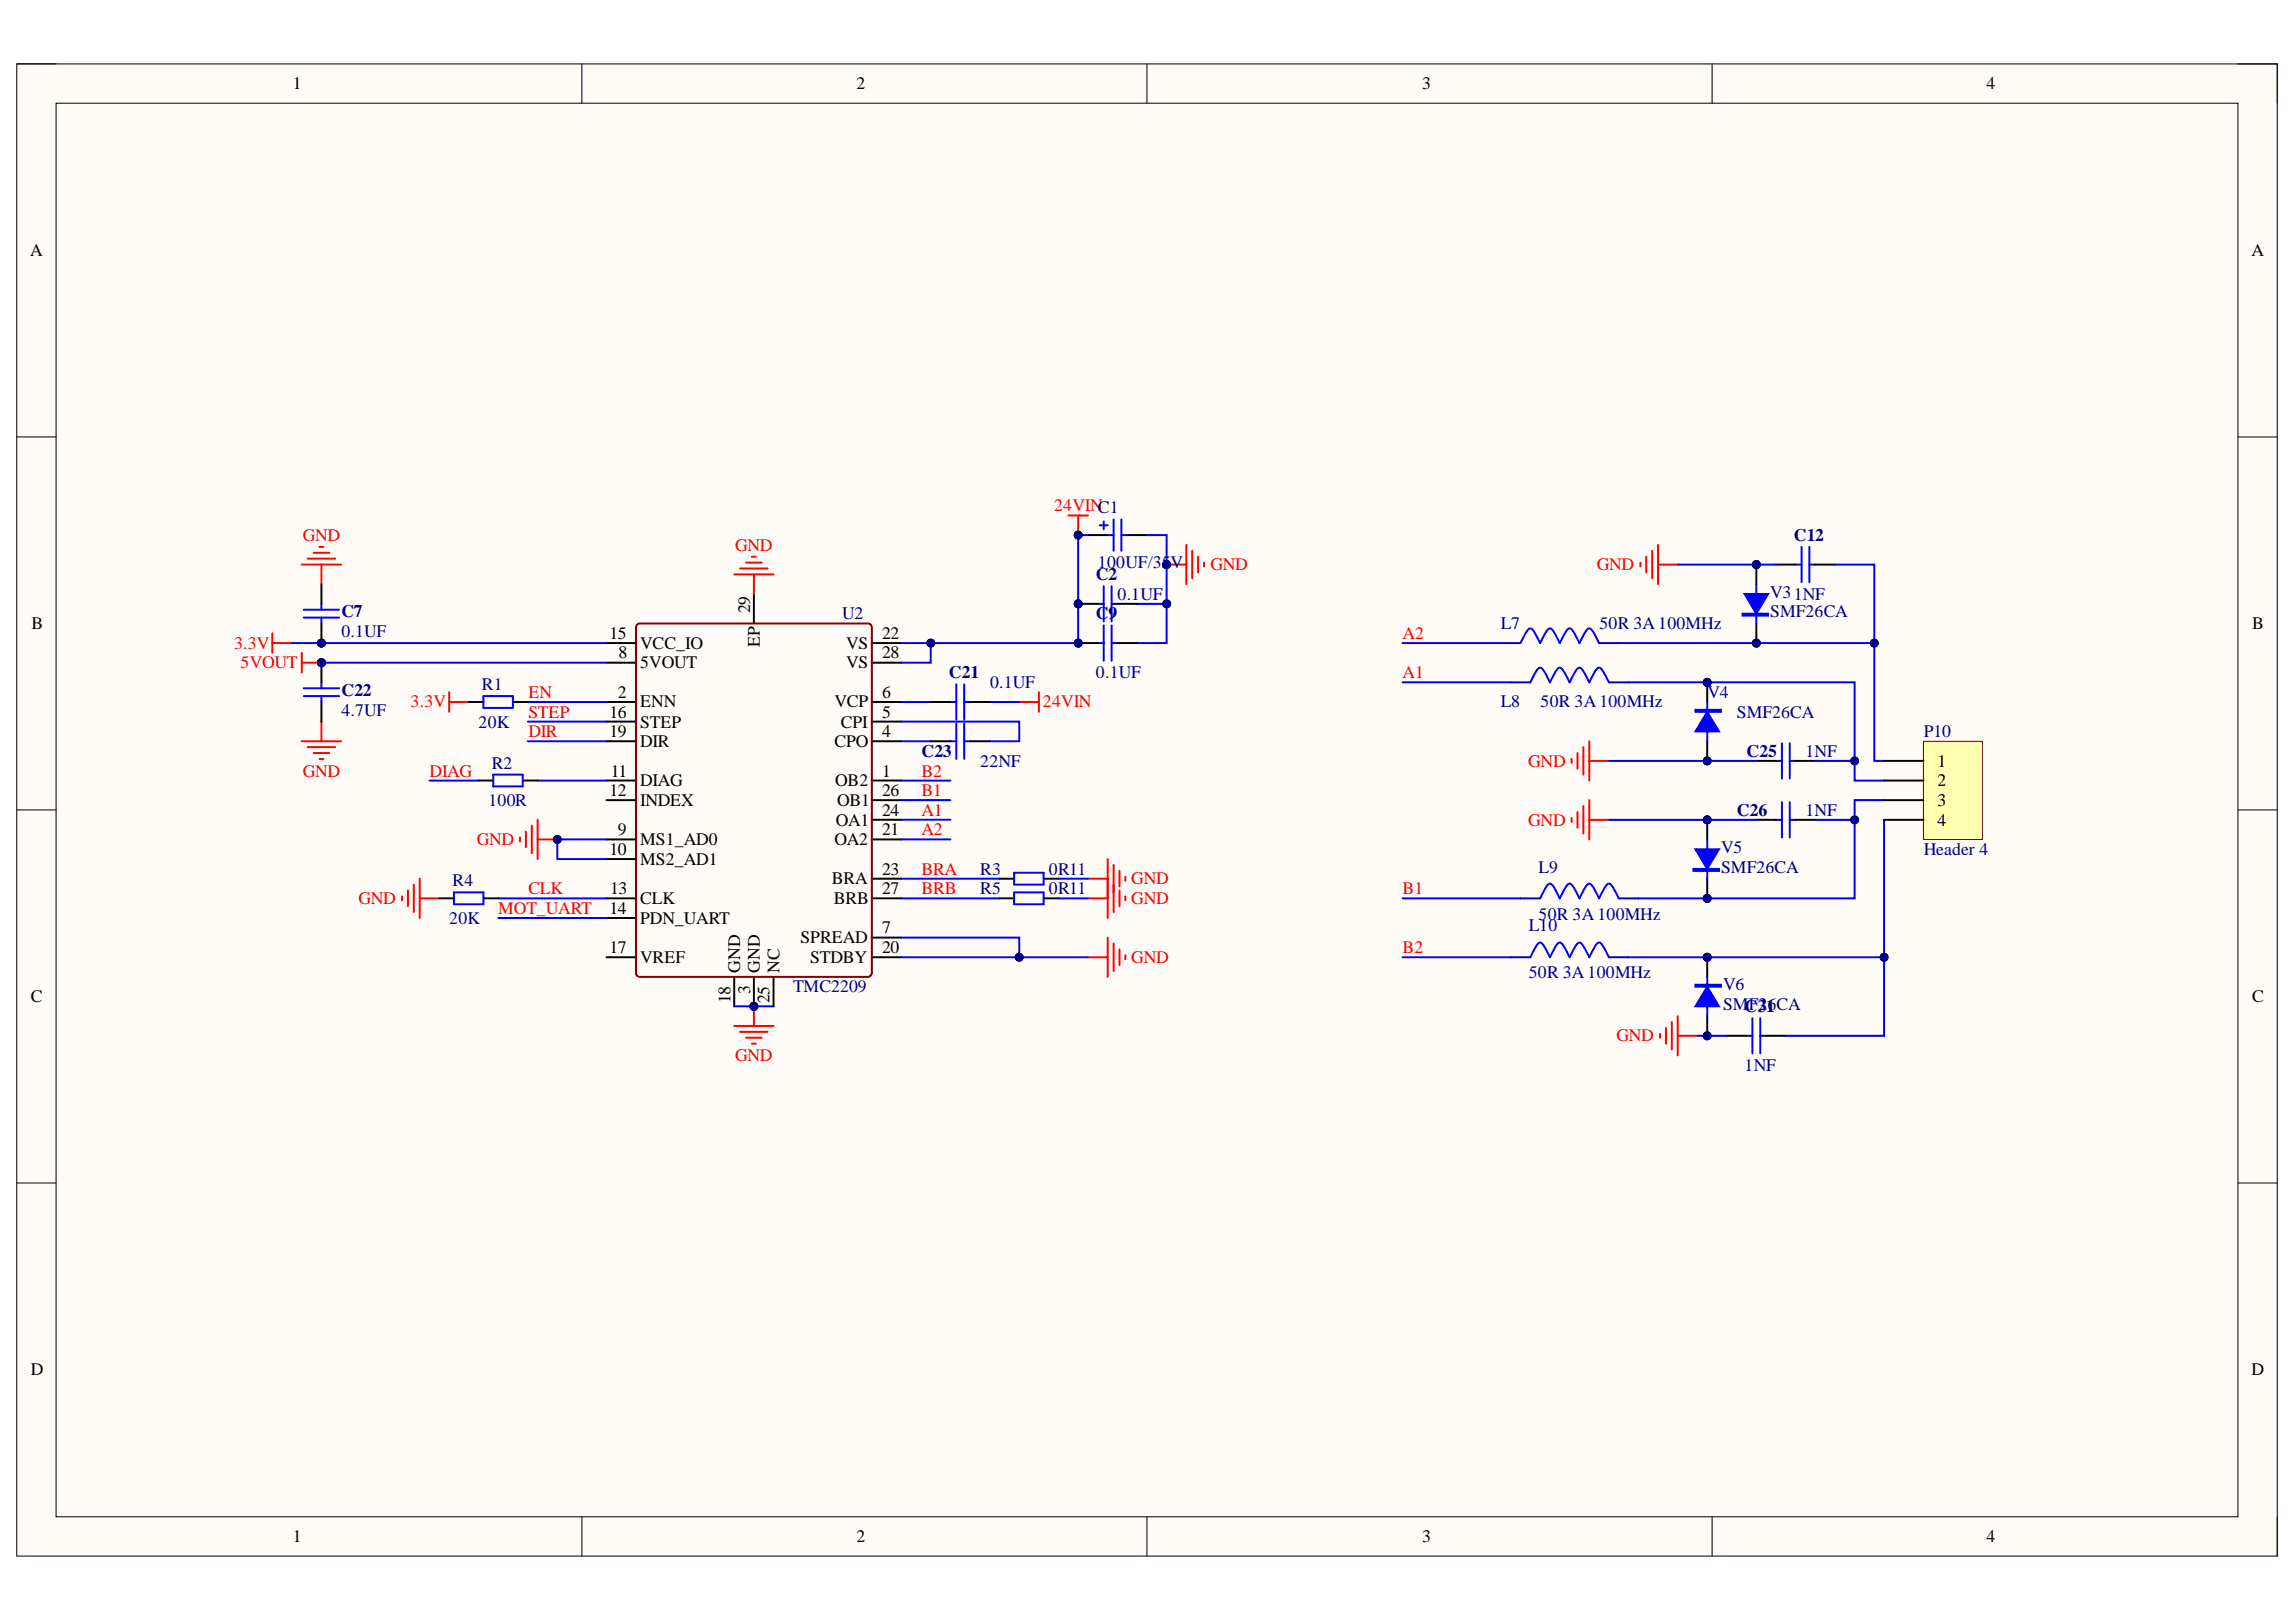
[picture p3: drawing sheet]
<svg xmlns="http://www.w3.org/2000/svg" width="297mm" height="210mm" viewBox="0 0 297 210" stroke-linecap="round" stroke-linejoin="round" font-family="sans-serif">
<defs><g id="words">
<g font-size="2.3">
<text x="37.9" y="11.6">1</text>
<text x="110.8" y="11.6">2</text>
<text x="184" y="11.6">3</text>
<text x="257" y="11.6">4</text>
<text x="3.9" y="33.1">A</text>
<text x="291.3" y="33.1">A</text>
<text x="4.1" y="81.4">B</text>
<text x="78.8" y="82.7">15</text>
<text x="82.8" y="83.9">VCC_IO</text>
<text x="97" y="79.4" transform="rotate(-90 97 79.4)">29</text>
<text x="98.3" y="83.8" transform="rotate(-90 98.3 83.8)">EP</text>
<text x="109.5" y="83.9">VS</text>
<text x="114.1" y="82.7">22</text>
<text x="291.4" y="81.4">B</text>
<text x="80" y="85.2">8</text>
<text x="82.8" y="86.5">5VOUT</text>
<text x="109.5" y="86.5">VS</text>
<text x="114.1" y="85.2">28</text>
<text x="78.8" y="92.9">16</text>
<text x="78.8" y="95.4">19</text>
<text x="79.9" y="90.3">2</text>
<text x="82.8" y="91.5">ENN</text>
<text x="82.8" y="94.2">STEP</text>
<text x="107.9" y="91.5">VCP</text>
<text x="108.8" y="94.2">CPI</text>
<text x="114.1" y="95.4">4</text>
<text x="114.1" y="92.9">5</text>
<text x="114.1" y="90.3">6</text>
<text x="79" y="100.5">11</text>
<text x="82.8" y="101.8">DIAG</text>
<text x="82.8" y="96.7">DIR</text>
<text x="107.9" y="96.7">CPO</text>
<text x="108" y="101.8">OB2</text>
<text x="114.1" y="100.5">1</text>
<text x="250.7" y="99.2">1</text>
<text x="250.7" y="101.8">2</text>
<text x="78.8" y="103">12</text>
<text x="82.8" y="104.3">INDEX</text>
<text x="108.1" y="106.8">OA1</text>
<text x="108.3" y="104.3">OB1</text>
<text x="114.1" y="105.6">24</text>
<text x="114.1" y="103">26</text>
<text x="250.7" y="104.3">3</text>
<text x="250.7" y="106.8">4</text>
<text x="78.8" y="110.6">10</text>
<text x="79.9" y="108.1">9</text>
<text x="82.8" y="109.4">MS1_AD0</text>
<text x="82.8" y="111.9">MS2_AD1</text>
<text x="107.9" y="109.4">OA2</text>
<text x="114.1" y="108.1">21</text>
<text x="114.1" y="113.2">23</text>
<text x="78.8" y="118.3">14</text>
<text x="78.9" y="115.7">13</text>
<text x="82.8" y="117">CLK</text>
<text x="82.8" y="119.5">PDN_UART</text>
<text x="107.6" y="114.5">BRA</text>
<text x="107.9" y="117">BRB</text>
<text x="114.1" y="115.7">27</text>
<text x="78.8" y="123.3">17</text>
<text x="82.8" y="124.6">VREF</text>
<text x="95.8" y="125.9" transform="rotate(-90 95.8 125.9)">GND</text>
<text x="98.3" y="125.9" transform="rotate(-90 98.3 125.9)">GND</text>
<text x="100.8" y="125.9" transform="rotate(-90 100.8 125.9)">NC</text>
<text x="103.5" y="122.1">SPREAD</text>
<text x="104.8" y="124.6">STDBY</text>
<text x="114.1" y="120.8">7</text>
<text x="114.1" y="123.3">20</text>
<text x="4" y="129.7">C</text>
<text x="94.5" y="129.8" transform="rotate(-90 94.5 129.8)">18</text>
<text x="97" y="128.7" transform="rotate(-90 97 128.7)">3</text>
<text x="99.6" y="129.8" transform="rotate(-90 99.6 129.8)">25</text>
<text x="291.4" y="129.7">C</text>
<text x="4" y="177.9">D</text>
<text x="291.3" y="177.9">D</text>
<text x="37.9" y="199.6">1</text>
<text x="110.8" y="199.6">2</text>
<text x="184" y="199.6">3</text>
<text x="257" y="199.6">4</text>
</g>
<g font-size="2.3" fill="#f00">
<text x="39.2" y="70">GND</text>
<text x="95.1" y="71.3">GND</text>
<text x="136.4" y="66.2">24VINC1</text>
<text x="156.6" y="73.8">GND</text>
<text x="206.6" y="73.8">GND</text>
<text x="30.3" y="83.9">3.3V</text>
<text x="181.5" y="82.7">A2</text>
<text x="31.1" y="86.5">5VOUT</text>
<text x="181.5" y="87.7">A1</text>
<text x="53.1" y="91.5">3.3V</text>
<text x="68.4" y="92.9">STEP</text>
<text x="68.4" y="95.4">DIR</text>
<text x="68.4" y="90.3">EN</text>
<text x="134.9" y="91.5">24VIN</text>
<text x="39.2" y="100.5">GND</text>
<text x="55.6" y="100.5">DIAG</text>
<text x="119.2" y="100.5">B2</text>
<text x="197.7" y="99.2">GND</text>
<text x="119.2" y="105.6">A1</text>
<text x="119.2" y="103">B1</text>
<text x="197.7" y="106.8">GND</text>
<text x="61.7" y="109.4">GND</text>
<text x="119.2" y="108.1">A2</text>
<text x="119.2" y="113.2">BRA</text>
<text x="46.4" y="117">GND</text>
<text x="64.5" y="118.3">MOT_UART</text>
<text x="68.4" y="115.7">CLK</text>
<text x="119.2" y="115.7">BRB</text>
<text x="146.4" y="114.5">GND</text>
<text x="146.4" y="117">GND</text>
<text x="181.5" y="115.7">B1</text>
<text x="146.4" y="124.6">GND</text>
<text x="181.5" y="123.3">B2</text>
<text x="95.1" y="137.4">GND</text>
<text x="209.1" y="134.7">GND</text>
</g>
<g font-size="2.3" fill="#000080">
<text x="232.1" y="70">C12</text>
<text x="141.8" y="75.1">C2</text>
<text x="142" y="73.5">100UF/35</text>
<text x="144.6" y="77.6">0.1UF</text>
<text x="151.4" y="73.5">V</text>
<text x="229" y="77.3">V31NF</text>
<text x="44.2" y="79.9">C7</text>
<text x="44.2" y="82.4">0.1UF</text>
<text x="109" y="80.1">U2</text>
<text x="141.8" y="80.1">C</text>
<text x="143.4" y="80.1">9</text>
<text x="194.2" y="81.4">L7</text>
<text x="206.9" y="81.4">50R 3A100MHz</text>
<text x="229" y="79.9">SMF26CA</text>
<text x="62.3" y="89.3">R1</text>
<text x="122.8" y="87.7">C21</text>
<text x="128.1" y="89">0.1UF</text>
<text x="141.8" y="87.7">0.1UF</text>
<text x="44.2" y="90">C22</text>
<text x="44.2" y="92.6">4.7UF</text>
<text x="61.9" y="94.2">20K</text>
<text x="194.2" y="91.5">L8</text>
<text x="199.3" y="91.5">50R 3A100MHz</text>
<text x="220.9" y="90.3">V4</text>
<text x="224.7" y="92.9">SMF26CA</text>
<text x="248.9" y="95.4">P10</text>
<text x="63.6" y="99.5">R2</text>
<text x="119.2" y="98">C23</text>
<text x="126.8" y="99.2">22NF</text>
<text x="226" y="98">C25</text>
<text x="233.6" y="98">1NF</text>
<text x="63.2" y="104.3">100R</text>
<text x="224.7" y="105.6">C26</text>
<text x="233.6" y="105.6">1NF</text>
<text x="126.8" y="113.2">R3</text>
<text x="135.7" y="113.2">0R11</text>
<text x="199.1" y="112.9">L9</text>
<text x="222.7" y="110.4">V5</text>
<text x="222.7" y="112.9">SMF26CA</text>
<text x="248.9" y="110.6">Header 4</text>
<text x="58.1" y="119.5">20K</text>
<text x="58.5" y="114.7">R4</text>
<text x="126.8" y="115.7">R5</text>
<text x="135.7" y="115.7">0R11</text>
<text x="199.1" y="119">50R 3A100MHz</text>
<text x="197.8" y="120.5">L10</text>
<text x="102.6" y="128.4">TMC2209</text>
<text x="197.8" y="126.6">50R 3A100MHz</text>
<text x="222.9" y="128.1">V6</text>
<text x="222.9" y="130.7">SMF26CA</text>
<text x="225.7" y="130.9">C31</text>
<text x="225.7" y="138.6">1NF</text>
</g>
</g></defs>
<path d="M2.2 8.3h292.4v193.1h-292.4z" fill-rule="evenodd" fill="#fffcf8"/>
<path d="M2.2 8.3h292.4v193.1h-292.4z" fill="none" stroke="#000" stroke-width=".13"/>
<path d="M7.3 13.4h282.2v182.9h-282.2z" fill-rule="evenodd" fill="#fffcf8"/>
<g fill="none" stroke="#000" stroke-width=".13">
<path d="M2.2 8.3h5.1M7.3 13.4h282.2v182.9h-282.2zM75.3 8.3v5M148.4 8.3v5M221.5 8.3v5.1M289.5 8.3h5.1v5.1M2.2 56.5h5.1M289.5 56.5h5.1M2.2 104.8h5.1M289.5 104.8h5.1M2.2 153.1h5.1M289.5 153.1h5.1"/>
<path d="M75.3 196.3v5.1M148.4 196.3v5.1M221.5 196.3v5.1M294.6 196.3v5.1"/>
</g>
<g fill="none" stroke="#00f" stroke-width=".25">
<path d="M232.3 73.1h.8M233.1 70.8v4.5M234.1 73.1h.7M234.1 70.8v4.5M196.7 83.2l.8-1.5a.45 .45 0 0 1 .5-.4 .45 .45 0 0 1 .4 .4l.9 1.5 .8-1.5a.45 .45 0 0 1 .4-.4 .45 .45 0 0 1 .5 .4l.8 1.5 .8-1.4a.51 .51 0 0 1 .5-.5 .51 .51 0 0 1 .5 .5l.7 1.4 .9-1.5a.45 .45 0 0 1 .4-.4 .45 .45 0 0 1 .5 .4l.8 1.5M198 88.3l.8-1.5a.45 .45 0 0 1 .5-.4 .45 .45 0 0 1 .4 .4l.8 1.5 .8-1.5a.45 .45 0 0 1 .5-.4 .45 .45 0 0 1 .4 .4l.9 1.5 .8-1.5a.45 .45 0 0 1 .4-.4 .45 .45 0 0 1 .5 .4l.8 1.5 .8-1.5a.45 .45 0 0 1 .5-.4 .45 .45 0 0 1 .4 .4l.9 1.5M229.8 98.5h.7M230.5 96.2v4.6M231.5 98.5h.8M231.5 96.2v4.6M199.3 116.3l.8-1.7a.42 .42 0 0 1 .5-.3 .42 .42 0 0 1 .4 .4l.8 1.6 .9-1.7a.43 .43 0 0 1 .4-.3 .43 .43 0 0 1 .4 .4l.8 1.6 .9-1.7a.42 .42 0 0 1 .5-.3 .42 .42 0 0 1 .4 .4l.8 1.6 .9-1.7a.42 .42 0 0 1 .4-.2 .42 .42 0 0 1 .4 .3l.8 1.6M229.8 106.1h.7"/>
<path d="M230.5 103.8v4.6M231.5 103.8v4.6M231.5 106.1h.8M198 123.9l.9-1.7a.43 .43 0 0 1 .4-.2 .43 .43 0 0 1 .4 .3l.8 1.6 .9-1.7a.43 .43 0 0 1 .5-.2 .43 .43 0 0 1 .3 .3l.9 1.6 .9-1.7a.43 .43 0 0 1 .4-.2 .43 .43 0 0 1 .4 .3l.8 1.6 .9-1.7a.43 .43 0 0 1 .4-.2 .43 .43 0 0 1 .4 .3l.9 1.6M226 134h.7M226.7 131.8v4.5M227.7 134h.8M227.7 131.8v4.5"/>
</g>
<path d="M194.2 83.2h2.5M195.4 88.3h2.6M206.9 83.2h2.5M208.2 88.3h2.5M196.7 116.3h2.6M209.4 116.3h2.6M195.4 123.9h2.6M208.2 123.9h2.5" fill="none" stroke="#0000bf" stroke-width=".25"/>
<path d="M229.8 73.1h2.5M234.8 73.1h2.6M227.2 98.5h2.6M232.3 98.5h2.5M227.2 106.1h2.6M232.3 106.1h2.5M223.4 134h2.6M228.5 134h2.5" fill="none" stroke="#000" stroke-width=".25"/>
<g fill="none" stroke="#f00" stroke-width=".25">
<path d="M212.2 72.8v.5M213 72v2.1M213.7 71.3v3.5M214.5 70.5v5.1M214.5 73.1h2.5M203.3 98.2v.5M204.1 97.5v2M204.8 96.7v3.6M205.6 95.9v5.1M205.6 98.5h2.6M203.3 105.8v.5M204.1 105.1v2"/>
<path d="M204.8 104.3v3.6M205.6 103.5v5.1M205.6 106.1h2.6M95 132.8h5.1M95.7 133.5h3.6M96.5 134.3h2M97.3 135.1h.5M97.5 130.2v2.6M214.8 133.8v.5M215.5 133v2.1M216.3 132.3v3.5M217 131.5v5.1"/>
<path d="M217 134h2.6"/>
</g>
<circle cx="97.5" cy="130.2" r=".51" fill="#000080"/>
<circle cx="97.5" cy="130.2" r=".51" fill="none" stroke="#000080" stroke-width=".13"/>
<circle cx="97.5" cy="130.2" r=".51" fill="#000080"/>
<circle cx="97.5" cy="130.2" r=".51" fill="none" stroke="#000080" stroke-width=".13"/>
<path d="M78.5 90.8h3.8M112.8 101h3.8M97.5 126.4v3.8" fill="none" stroke="#000" stroke-width=".25"/>
<circle cx="97.5" cy="130.2" r=".51" fill="#000080"/>
<circle cx="97.5" cy="130.2" r=".51" fill="none" stroke="#000080" stroke-width=".13"/>
<g fill="none" stroke="#000" stroke-width=".25">
<path d="M97.5 76.9v3.8M78.5 95.9h3.8M78.5 93.4h3.8M78.5 85.8h3.8M78.5 83.2h3.8M112.8 95.9h3.8M112.8 93.4h3.8M112.8 90.8h3.8M112.8 85.8h3.8M112.8 83.2h3.8M78.5 108.6h3.8M78.5 111.2h3.8"/>
<path d="M78.5 101h3.8M78.5 103.5h3.8M78.5 116.3h3.8M78.5 118.8h3.8M112.8 108.6h3.8M112.8 103.5h3.8M112.8 116.3h3.8M112.8 113.7h3.8M112.8 106.1h3.8M129.3 116.3h1.9M129.3 113.7h1.9M135.1 116.3h1.8"/>
<path d="M135.1 113.7h1.8M78.5 123.9h3.8M95 126.4v3.8M100.1 126.4v3.8M112.8 121.3h3.8M112.8 123.9h3.8"/>
</g>
<path d="M82.3 80.9l.2-.1 .3-.1h29.5l.2 .1 .2 .1 .1 .3v44.7l-.1 .3-.2 .1-.2 .1h-29.5l-.3-.1-.2-.1v-.3v-44.7z" fill="none" stroke="#800" stroke-width=".25"/>
<g fill="none" stroke="#f00" stroke-width=".25">
<path d="M39 73.1h5.1M39.8 72.3h3.6M40.6 71.5h2M41.3 70.8h.5M41.6 73.1v2.5M95 74.3h5.1M95.7 73.6h3.6M96.5 72.8h2M97.3 72h.5M97.5 74.3v2.6M39 95.9h5.1M39 84.5v2.5"/>
<path d="M39 85.8h2.6M39.8 96.7h3.6M40.6 97.5h2M41.3 98.2h.5M41.6 93.4v2.5M140.8 113.7h2.5M140.8 116.3h2.5M143.3 111.2v7.6M144.1 111.9v6.1M144.8 112.7v2M144.8 115.2v2.1M145.6 113.5v.5"/>
<path d="M145.6 116v.5"/>
</g>
<path d="M131.2 112.9h3.8v1.6h-3.8zM131.2 115.5h3.8v1.5h-3.8z" fill="none" stroke="#00f" stroke-width=".25"/>
<circle cx="41.6" cy="85.8" r=".51" fill="#000080"/>
<circle cx="41.6" cy="85.8" r=".51" fill="none" stroke="#000080" stroke-width=".13"/>
<g fill="none" stroke="#f00" stroke-width=".25">
<path d="M150.9 73.1h2.6M153.5 70.5v5.1M154.2 71.3v3.5M155 72v2.1M155.8 72.8v.5M52 116v.5M52.8 115.2v2.1M53.5 114.5v3.5M54.3 113.7v5.1M54.3 116.3h2.5M140.8 123.9h2.5M143.3 121.3v5.1"/>
<path d="M144.1 122.1v3.6M144.8 122.9v2M145.6 123.6v.5"/>
</g>
<circle cx="150.9" cy="73.1" r=".51" fill="#000080"/>
<circle cx="150.9" cy="73.1" r=".51" fill="none" stroke="#000080" stroke-width=".13"/>
<path d="M138.2 66.7h2.6M139.5 66.7v2.5" fill="none" stroke="#f00" stroke-width=".25"/>
<circle cx="139.5" cy="69.2" r=".51" fill="#000080"/>
<circle cx="139.5" cy="69.2" r=".51" fill="none" stroke="#000080" stroke-width=".13"/>
<path d="M131.9 90.8h2.5M134.4 89.6v2.5" fill="none" stroke="#f00" stroke-width=".25"/>
<circle cx="220.9" cy="134" r=".51" fill="#000080"/>
<circle cx="220.9" cy="134" r=".51" fill="none" stroke="#000080" stroke-width=".13"/>
<circle cx="220.9" cy="123.9" r=".51" fill="#000080"/>
<circle cx="220.9" cy="123.9" r=".51" fill="none" stroke="#000080" stroke-width=".13"/>
<path d="M220.9 131.5v2.5" fill="none" stroke="#000" stroke-width=".25"/>
<circle cx="220.9" cy="134" r=".51" fill="#000080"/>
<circle cx="220.9" cy="134" r=".51" fill="none" stroke="#000080" stroke-width=".13"/>
<path d="M220.9 123.9v2.5" fill="none" stroke="#000" stroke-width=".25"/>
<circle cx="220.9" cy="123.9" r=".51" fill="#000080"/>
<circle cx="220.9" cy="123.9" r=".51" fill="none" stroke="#000080" stroke-width=".13"/>
<path d="M219.3 127.4h3.3v.3h-3.3zM219.3 127.6h3.3M220.9 126.4v5.1" fill="none" stroke="#00f" stroke-width=".25"/>
<path d="M220.9 127.7l1.5 2.5h-3.1z" fill="#00f"/>
<path d="M220.9 127.7l1.5 2.5h-3.1z" fill="none" stroke="#00f" stroke-width=".25"/>
<circle cx="220.9" cy="98.5" r=".51" fill="#000080"/>
<circle cx="220.9" cy="98.5" r=".51" fill="none" stroke="#000080" stroke-width=".13"/>
<circle cx="220.9" cy="88.3" r=".51" fill="#000080"/>
<circle cx="220.9" cy="88.3" r=".51" fill="none" stroke="#000080" stroke-width=".13"/>
<path d="M220.9 95.9v2.6" fill="none" stroke="#000" stroke-width=".25"/>
<circle cx="220.9" cy="98.5" r=".51" fill="#000080"/>
<circle cx="220.9" cy="98.5" r=".51" fill="none" stroke="#000080" stroke-width=".13"/>
<path d="M220.9 88.3v2.5" fill="none" stroke="#000" stroke-width=".25"/>
<circle cx="220.9" cy="88.3" r=".51" fill="#000080"/>
<circle cx="220.9" cy="88.3" r=".51" fill="none" stroke="#000080" stroke-width=".13"/>
<path d="M219.3 91.9h3.3v.2h-3.3zM219.3 92h3.3M220.9 90.8v5.1" fill="none" stroke="#00f" stroke-width=".25"/>
<path d="M220.9 92.1l1.5 2.6h-3.1z" fill="#00f"/>
<path d="M220.9 92.1l1.5 2.6h-3.1z" fill="none" stroke="#00f" stroke-width=".25"/>
<circle cx="220.9" cy="106.1" r=".51" fill="#000080"/>
<circle cx="220.9" cy="106.1" r=".51" fill="none" stroke="#000080" stroke-width=".13"/>
<circle cx="220.9" cy="116.3" r=".51" fill="#000080"/>
<circle cx="220.9" cy="116.3" r=".51" fill="none" stroke="#000080" stroke-width=".13"/>
<path d="M220.9 106.1v2.5" fill="none" stroke="#000" stroke-width=".25"/>
<circle cx="220.9" cy="106.1" r=".51" fill="#000080"/>
<circle cx="220.9" cy="106.1" r=".51" fill="none" stroke="#000080" stroke-width=".13"/>
<path d="M220.9 113.7v2.6" fill="none" stroke="#000" stroke-width=".25"/>
<circle cx="220.9" cy="116.3" r=".51" fill="#000080"/>
<circle cx="220.9" cy="116.3" r=".51" fill="none" stroke="#000080" stroke-width=".13"/>
<path d="M219.1 112.4h3.3v.3h-3.3zM219.1 112.6h3.3M220.9 108.6v5.1" fill="none" stroke="#00f" stroke-width=".25"/>
<path d="M219.3 109.9h3.1l-1.5 2.5z" fill="#00f"/>
<path d="M219.3 109.9h3.1l-1.5 2.5z" fill="none" stroke="#00f" stroke-width=".25"/>
<circle cx="227.2" cy="73.1" r=".51" fill="#000080"/>
<circle cx="227.2" cy="73.1" r=".51" fill="none" stroke="#000080" stroke-width=".13"/>
<circle cx="227.2" cy="83.2" r=".51" fill="#000080"/>
<circle cx="227.2" cy="83.2" r=".51" fill="none" stroke="#000080" stroke-width=".13"/>
<path d="M227.2 73.1v2.5" fill="none" stroke="#000" stroke-width=".25"/>
<circle cx="227.2" cy="73.1" r=".51" fill="#000080"/>
<circle cx="227.2" cy="73.1" r=".51" fill="none" stroke="#000080" stroke-width=".13"/>
<path d="M227.2 80.7v2.5" fill="none" stroke="#000" stroke-width=".25"/>
<circle cx="227.2" cy="83.2" r=".51" fill="#000080"/>
<circle cx="227.2" cy="83.2" r=".51" fill="none" stroke="#000080" stroke-width=".13"/>
<path d="M225.4 79.4h3.3v.3h-3.3zM225.4 79.5h3.3M227.2 75.6v5.1" fill="none" stroke="#00f" stroke-width=".25"/>
<path d="M225.7 76.9h3l-1.5 2.5z" fill="#00f"/>
<path d="M142.3 68h1M142.8 67.5v1M143.3 69.2h.8M144.1 67.2v4.1M145.1 69.2h.7M145.1 67.2v4.1M225.7 76.9h3l-1.5 2.5z" fill="none" stroke="#00f" stroke-width=".25"/>
<path d="M35.2 82v2.5M35.2 83.2h2.6M58.1 89.6v2.5M58.1 90.8h2.6M67.3 108.4v.5M68 107.6v2M68.8 106.9v3.5M69.6 106.1v5.1M69.6 108.6h2.5" fill="none" stroke="#f00" stroke-width=".25"/>
<path d="M140.8 69.2h2.5M145.8 69.2h2.6" fill="none" stroke="#000" stroke-width=".25"/>
<circle cx="72.1" cy="108.6" r=".51" fill="#000080"/>
<circle cx="72.1" cy="108.6" r=".51" fill="none" stroke="#000080" stroke-width=".13"/>
<path d="M181.5 88.3h13.9M181.5 83.2h12.7M209.4 83.2h33.1v15.3h1.2M181.5 123.9h13.9" fill="none" stroke="#00f" stroke-width=".25"/>
<circle cx="227.2" cy="83.2" r=".51" fill="#000080"/>
<circle cx="227.2" cy="83.2" r=".51" fill="none" stroke="#000080" stroke-width=".13"/>
<circle cx="242.5" cy="83.2" r=".51" fill="#000080"/>
<circle cx="242.5" cy="83.2" r=".51" fill="none" stroke="#000080" stroke-width=".13"/>
<path d="M237.4 73.1h5.1v10.1M181.5 116.3h15.2" fill="none" stroke="#00f" stroke-width=".25"/>
<circle cx="242.5" cy="83.2" r=".51" fill="#000080"/>
<circle cx="242.5" cy="83.2" r=".51" fill="none" stroke="#000080" stroke-width=".13"/>
<path d="M217 73.1h12.8" fill="none" stroke="#00f" stroke-width=".25"/>
<circle cx="227.2" cy="73.1" r=".51" fill="#000080"/>
<circle cx="227.2" cy="73.1" r=".51" fill="none" stroke="#000080" stroke-width=".13"/>
<path d="M208.2 98.5h19" fill="none" stroke="#00f" stroke-width=".25"/>
<circle cx="220.9" cy="98.5" r=".51" fill="#000080"/>
<circle cx="220.9" cy="98.5" r=".51" fill="none" stroke="#000080" stroke-width=".13"/>
<path d="M208.2 106.1h19" fill="none" stroke="#00f" stroke-width=".25"/>
<circle cx="220.9" cy="106.1" r=".51" fill="#000080"/>
<circle cx="220.9" cy="106.1" r=".51" fill="none" stroke="#000080" stroke-width=".13"/>
<path d="M234.8 98.5h5.1" fill="none" stroke="#00f" stroke-width=".25"/>
<circle cx="239.9" cy="98.5" r=".51" fill="#000080"/>
<circle cx="239.9" cy="98.5" r=".51" fill="none" stroke="#000080" stroke-width=".13"/>
<path d="M219.6 134h3.8" fill="none" stroke="#00f" stroke-width=".25"/>
<circle cx="220.9" cy="134" r=".51" fill="#000080"/>
<circle cx="220.9" cy="134" r=".51" fill="none" stroke="#000080" stroke-width=".13"/>
<path d="M41.6 85.8h36.9" fill="none" stroke="#00f" stroke-width=".25"/>
<circle cx="41.6" cy="85.8" r=".51" fill="#000080"/>
<circle cx="41.6" cy="85.8" r=".51" fill="none" stroke="#000080" stroke-width=".13"/>
<path d="M68.3 95.9h10.2M68.3 93.4h10.2M68.3 90.8h10.2M64.5 116.3h14M95 130.2h5.1" fill="none" stroke="#00f" stroke-width=".25"/>
<circle cx="97.5" cy="130.2" r=".51" fill="#000080"/>
<circle cx="97.5" cy="130.2" r=".51" fill="none" stroke="#000080" stroke-width=".13"/>
<path d="M116.6 123.9h24.2" fill="none" stroke="#00f" stroke-width=".25"/>
<circle cx="131.9" cy="123.9" r=".51" fill="#000080"/>
<circle cx="131.9" cy="123.9" r=".51" fill="none" stroke="#000080" stroke-width=".13"/>
<path d="M116.6 93.4h15.3v2.5h-3.9M116.6 83.2h3.8v2.6h-3.8M116.6 95.9h3.8M116.6 90.8h3.8M116.6 116.3h12.7M116.6 113.7h12.7M116.6 108.6h6.4M116.6 106.1h6.4M116.6 103.5h6.4M116.6 101h6.4" fill="none" stroke="#00f" stroke-width=".25"/>
<circle cx="120.4" cy="83.2" r=".51" fill="#000080"/>
<circle cx="120.4" cy="83.2" r=".51" fill="none" stroke="#000080" stroke-width=".13"/>
<path d="M147.1 78.1h3.8M128 90.8h3.9M136.9 116.3h3.9M136.9 113.7h3.9" fill="none" stroke="#00f" stroke-width=".25"/>
<circle cx="150.9" cy="78.1" r=".51" fill="#000080"/>
<circle cx="150.9" cy="78.1" r=".51" fill="none" stroke="#000080" stroke-width=".13"/>
<path d="M148.4 69.2h2.5v3.9" fill="none" stroke="#00f" stroke-width=".25"/>
<circle cx="150.9" cy="73.1" r=".51" fill="#000080"/>
<circle cx="150.9" cy="73.1" r=".51" fill="none" stroke="#000080" stroke-width=".13"/>
<path d="M150.9 73.1v10.1h-3.8" fill="none" stroke="#00f" stroke-width=".25"/>
<circle cx="150.9" cy="73.1" r=".51" fill="#000080"/>
<circle cx="150.9" cy="73.1" r=".51" fill="none" stroke="#000080" stroke-width=".13"/>
<circle cx="150.9" cy="78.1" r=".51" fill="#000080"/>
<circle cx="150.9" cy="78.1" r=".51" fill="none" stroke="#000080" stroke-width=".13"/>
<path d="M234.8 106.1h5.1" fill="none" stroke="#00f" stroke-width=".25"/>
<circle cx="239.9" cy="106.1" r=".51" fill="#000080"/>
<circle cx="239.9" cy="106.1" r=".51" fill="none" stroke="#000080" stroke-width=".13"/>
<path d="M210.7 123.9h33" fill="none" stroke="#00f" stroke-width=".25"/>
<circle cx="220.9" cy="123.9" r=".51" fill="#000080"/>
<circle cx="220.9" cy="123.9" r=".51" fill="none" stroke="#000080" stroke-width=".13"/>
<circle cx="243.8" cy="123.9" r=".51" fill="#000080"/>
<circle cx="243.8" cy="123.9" r=".51" fill="none" stroke="#000080" stroke-width=".13"/>
<path d="M139.5 69.2h1.3M64.5 118.8h14" fill="none" stroke="#00f" stroke-width=".25"/>
<circle cx="139.5" cy="69.2" r=".51" fill="#000080"/>
<circle cx="139.5" cy="69.2" r=".51" fill="none" stroke="#000080" stroke-width=".13"/>
<path d="M116.6 121.3h15.3v2.6" fill="none" stroke="#00f" stroke-width=".25"/>
<circle cx="131.9" cy="123.9" r=".51" fill="#000080"/>
<circle cx="131.9" cy="123.9" r=".51" fill="none" stroke="#000080" stroke-width=".13"/>
<path d="M78.5 108.6h-6.4v2.6h6.4" fill="none" stroke="#00f" stroke-width=".25"/>
<circle cx="72.1" cy="108.6" r=".51" fill="#000080"/>
<circle cx="72.1" cy="108.6" r=".51" fill="none" stroke="#000080" stroke-width=".13"/>
<path d="M210.7 88.3h29.2v12.7h3.8M55.6 101h6.3M69.6 101h8.9" fill="none" stroke="#00f" stroke-width=".25"/>
<circle cx="220.9" cy="88.3" r=".51" fill="#000080"/>
<circle cx="220.9" cy="88.3" r=".51" fill="none" stroke="#000080" stroke-width=".13"/>
<circle cx="239.9" cy="98.5" r=".51" fill="#000080"/>
<circle cx="239.9" cy="98.5" r=".51" fill="none" stroke="#000080" stroke-width=".13"/>
<path d="M243.7 103.5h-3.8v12.8h-27.9" fill="none" stroke="#00f" stroke-width=".25"/>
<circle cx="220.9" cy="116.3" r=".51" fill="#000080"/>
<circle cx="220.9" cy="116.3" r=".51" fill="none" stroke="#000080" stroke-width=".13"/>
<circle cx="239.9" cy="106.1" r=".51" fill="#000080"/>
<circle cx="239.9" cy="106.1" r=".51" fill="none" stroke="#000080" stroke-width=".13"/>
<path d="M243.7 106.1v27.9h-12.7" fill="none" stroke="#00f" stroke-width=".25"/>
<circle cx="243.8" cy="123.9" r=".51" fill="#000080"/>
<circle cx="243.8" cy="123.9" r=".51" fill="none" stroke="#000080" stroke-width=".13"/>
<path d="M60.7 90.8h1.8M66.4 90.8h1.9" fill="none" stroke="#000" stroke-width=".25"/>
<path d="M37.8 83.2h40.7M62.5 90.1h3.9v1.5h-3.9z" fill="none" stroke="#00f" stroke-width=".25"/>
<circle cx="41.6" cy="83.2" r=".51" fill="#000080"/>
<circle cx="41.6" cy="83.2" r=".51" fill="none" stroke="#000080" stroke-width=".13"/>
<path d="M56.8 116.3h1.9M61.9 101h1.9M62.6 116.3h1.9M67.7 101h1.9" fill="none" stroke="#000" stroke-width=".25"/>
<path d="M139.5 69.2v14h-19.1M58.7 115.5h3.8v1.5h-3.8zM63.8 100.2h3.8v1.6h-3.8z" fill="none" stroke="#00f" stroke-width=".25"/>
<circle cx="139.5" cy="69.2" r=".51" fill="#000080"/>
<circle cx="139.5" cy="69.2" r=".51" fill="none" stroke="#000080" stroke-width=".13"/>
<circle cx="139.5" cy="78.1" r=".51" fill="#000080"/>
<circle cx="139.5" cy="78.1" r=".51" fill="none" stroke="#000080" stroke-width=".13"/>
<circle cx="139.5" cy="83.2" r=".51" fill="#000080"/>
<circle cx="139.5" cy="83.2" r=".51" fill="none" stroke="#000080" stroke-width=".13"/>
<circle cx="120.4" cy="83.2" r=".51" fill="#000080"/>
<circle cx="120.4" cy="83.2" r=".51" fill="none" stroke="#000080" stroke-width=".13"/>
<circle cx="139.5" cy="78.1" r=".51" fill="#000080"/>
<circle cx="139.5" cy="78.1" r=".51" fill="none" stroke="#000080" stroke-width=".13"/>
<path d="M142 78.1h.8M142.8 75.9v4.5M143.8 78.1h.8M143.8 75.9v4.5" fill="none" stroke="#00f" stroke-width=".25"/>
<path d="M139.5 78.1h2.5" fill="none" stroke="#000" stroke-width=".25"/>
<circle cx="139.5" cy="78.1" r=".51" fill="#000080"/>
<circle cx="139.5" cy="78.1" r=".51" fill="none" stroke="#000080" stroke-width=".13"/>
<path d="M144.6 78.1h2.5" fill="none" stroke="#000" stroke-width=".25"/>
<circle cx="139.5" cy="83.2" r=".51" fill="#000080"/>
<circle cx="139.5" cy="83.2" r=".51" fill="none" stroke="#000080" stroke-width=".13"/>
<path d="M142 83.2h.8M142.8 80.9v4.6M143.8 83.2h.8M143.8 80.9v4.6" fill="none" stroke="#00f" stroke-width=".25"/>
<path d="M139.5 83.2h2.5" fill="none" stroke="#000" stroke-width=".25"/>
<circle cx="139.5" cy="83.2" r=".51" fill="#000080"/>
<circle cx="139.5" cy="83.2" r=".51" fill="none" stroke="#000080" stroke-width=".13"/>
<path d="M144.6 83.2h2.5" fill="none" stroke="#000" stroke-width=".25"/>
<circle cx="41.6" cy="83.2" r=".51" fill="#000080"/>
<circle cx="41.6" cy="83.2" r=".51" fill="none" stroke="#000080" stroke-width=".13"/>
<path d="M39.3 78.9h4.6M39.3 79.9h4.6M41.6 78.1v.8M41.6 79.9v.8" fill="none" stroke="#00f" stroke-width=".25"/>
<path d="M41.6 80.7v2.5" fill="none" stroke="#000" stroke-width=".25"/>
<circle cx="41.6" cy="83.2" r=".51" fill="#000080"/>
<circle cx="41.6" cy="83.2" r=".51" fill="none" stroke="#000080" stroke-width=".13"/>
<path d="M41.6 75.6v2.5" fill="none" stroke="#000" stroke-width=".25"/>
<circle cx="41.6" cy="85.8" r=".51" fill="#000080"/>
<circle cx="41.6" cy="85.8" r=".51" fill="none" stroke="#000080" stroke-width=".13"/>
<path d="M39.3 89.1h4.6M39.3 90.1h4.6M41.6 88.3v.8M41.6 90.1v.7" fill="none" stroke="#00f" stroke-width=".25"/>
<path d="M41.6 85.8v2.5M41.6 90.8v2.6" fill="none" stroke="#000" stroke-width=".25"/>
<circle cx="41.6" cy="85.8" r=".51" fill="#000080"/>
<circle cx="41.6" cy="85.8" r=".51" fill="none" stroke="#000080" stroke-width=".13"/>
<path d="M123 90.8h.7M123 95.9h.7M123.7 88.6v4.5M123.7 93.6v4.6M124.7 90.8h.8M124.7 88.6v4.5M124.7 93.6v4.6M124.7 95.9h.8" fill="none" stroke="#00f" stroke-width=".25"/>
<path d="M120.4 90.8h2.6M120.4 95.9h2.6M125.5 90.8h2.5M125.5 95.9h2.5" fill="none" stroke="#000" stroke-width=".25"/>
<path d="M248.8 95.9h7.7v12.7h-7.7z" fill-rule="evenodd" fill="#ffffb0"/>
<path d="M248.8 95.9h7.7v12.7h-7.7z" fill="none" stroke="#800000" stroke-width=".13"/>
<path d="M243.7 98.5h5.1M243.7 101h5.1M243.7 103.5h5.1M243.7 106.1h5.1" fill="none" stroke="#000" stroke-width=".25"/>
<use href="#words"/>
</svg>
